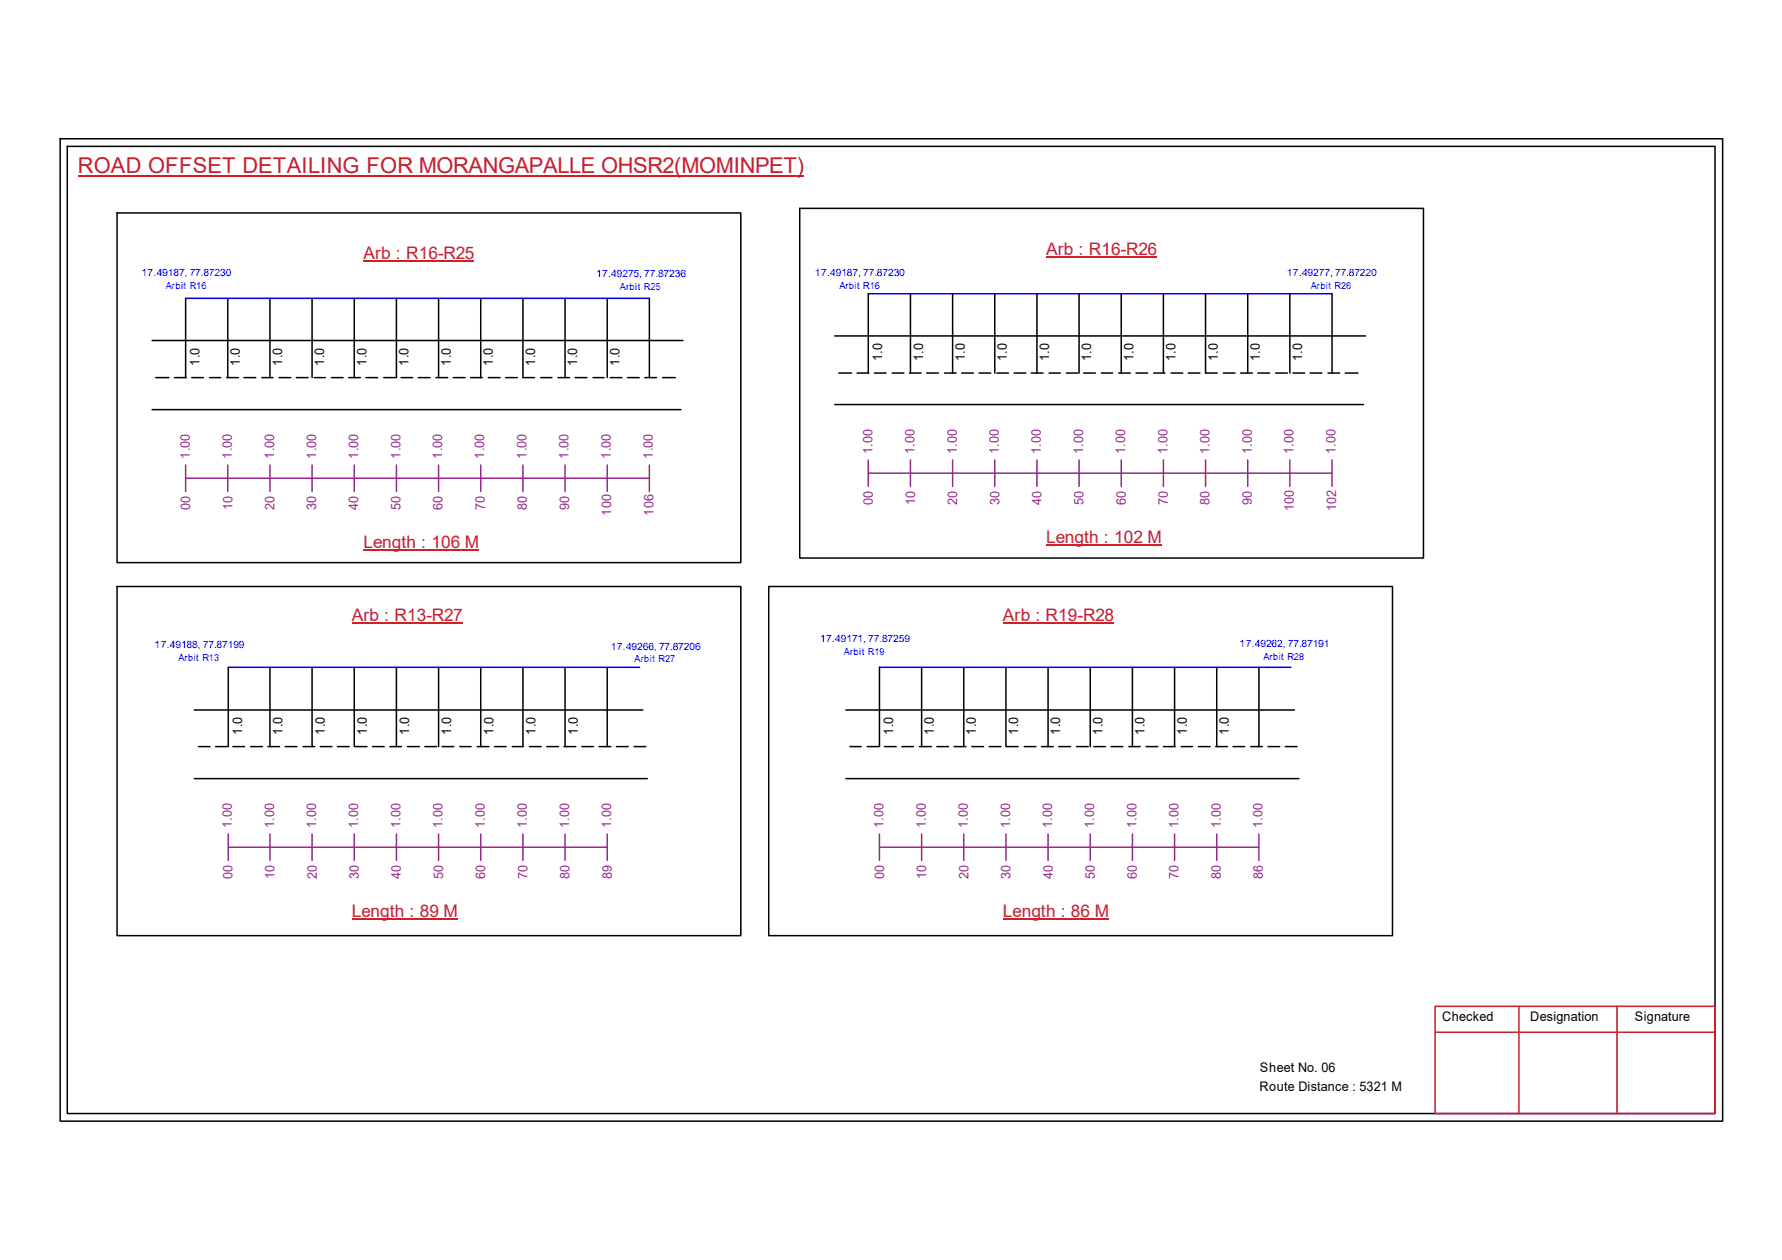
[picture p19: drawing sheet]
<svg xmlns="http://www.w3.org/2000/svg" width="297mm" height="210mm" viewBox="0 0 297 210" stroke-linecap="round" stroke-linejoin="round" font-family="sans-serif">
<defs><g id="words">
<text font-size="3.6" fill="#cd2027" x="13" y="28.9">ROAD OFFSET DETAILING FOR MORANGAPALLE OHSR2(MOMINPET)</text>
<g font-size="2.9" fill="#cd2027">
<text x="60.6" y="43.2">Arb : R16-R25</text>
<text x="174.4" y="42.4">Arb : R16-R26</text>
<text x="60.6" y="91.3">Length : 106 M</text>
<text x="174.4" y="90.4">Length : 102 M</text>
<text x="58.6" y="103.4">Arb : R13-R27</text>
<text x="167.2" y="103.4">Arb : R19-R28</text>
<text x="58.6" y="152.7">Length : 89 M</text>
<text x="167.2" y="152.7">Length : 86 M</text>
</g>
<g font-size="2.2">
<text x="33.2" y="61" transform="rotate(-90 33.2 61)">1.0</text>
<text x="40" y="61" transform="rotate(-90 40 61)">1.0</text>
<text x="47" y="61" transform="rotate(-90 47 61)">1.0</text>
<text x="54.1" y="61" transform="rotate(-90 54.1 61)">1.0</text>
<text x="61.1" y="61" transform="rotate(-90 61.1 61)">1.0</text>
<text x="68.1" y="61" transform="rotate(-90 68.1 61)">1.0</text>
<text x="75.1" y="61" transform="rotate(-90 75.1 61)">1.0</text>
<text x="82.2" y="61" transform="rotate(-90 82.2 61)">1.0</text>
<text x="89.2" y="61" transform="rotate(-90 89.2 61)">1.0</text>
<text x="96.2" y="61" transform="rotate(-90 96.2 61)">1.0</text>
<text x="103.2" y="61" transform="rotate(-90 103.2 61)">1.0</text>
<text x="147" y="60.2" transform="rotate(-90 147 60.2)">1.0</text>
<text x="153.9" y="60.2" transform="rotate(-90 153.9 60.2)">1.0</text>
<text x="160.8" y="60.2" transform="rotate(-90 160.8 60.2)">1.0</text>
<text x="167.8" y="60.2" transform="rotate(-90 167.8 60.2)">1.0</text>
<text x="174.9" y="60.2" transform="rotate(-90 174.9 60.2)">1.0</text>
<text x="181.9" y="60.2" transform="rotate(-90 181.9 60.2)">1.0</text>
<text x="188.9" y="60.2" transform="rotate(-90 188.9 60.2)">1.0</text>
<text x="196" y="60.2" transform="rotate(-90 196 60.2)">1.0</text>
<text x="203" y="60.2" transform="rotate(-90 203 60.2)">1.0</text>
<text x="210" y="60.2" transform="rotate(-90 210 60.2)">1.0</text>
<text x="217" y="60.2" transform="rotate(-90 217 60.2)">1.0</text>
<text x="40.3" y="122.4" transform="rotate(-90 40.3 122.4)">1.0</text>
<text x="47.1" y="122.4" transform="rotate(-90 47.1 122.4)">1.0</text>
<text x="54.1" y="122.4" transform="rotate(-90 54.1 122.4)">1.0</text>
<text x="61.2" y="122.4" transform="rotate(-90 61.2 122.4)">1.0</text>
<text x="68.2" y="122.4" transform="rotate(-90 68.2 122.4)">1.0</text>
<text x="75.2" y="122.4" transform="rotate(-90 75.2 122.4)">1.0</text>
<text x="82.3" y="122.4" transform="rotate(-90 82.3 122.4)">1.0</text>
<text x="89.3" y="122.4" transform="rotate(-90 89.3 122.4)">1.0</text>
<text x="96.3" y="122.4" transform="rotate(-90 96.3 122.4)">1.0</text>
<text x="148.9" y="122.4" transform="rotate(-90 148.9 122.4)">1.0</text>
<text x="155.7" y="122.4" transform="rotate(-90 155.7 122.4)">1.0</text>
<text x="162.7" y="122.4" transform="rotate(-90 162.7 122.4)">1.0</text>
<text x="169.7" y="122.4" transform="rotate(-90 169.7 122.4)">1.0</text>
<text x="176.7" y="122.4" transform="rotate(-90 176.7 122.4)">1.0</text>
<text x="183.8" y="122.4" transform="rotate(-90 183.8 122.4)">1.0</text>
<text x="190.8" y="122.4" transform="rotate(-90 190.8 122.4)">1.0</text>
<text x="197.8" y="122.4" transform="rotate(-90 197.8 122.4)">1.0</text>
<text x="204.8" y="122.4" transform="rotate(-90 204.8 122.4)">1.0</text>
<text x="240.4" y="170.1">Checked</text>
<text x="255.1" y="170.1">Designation</text>
<text x="272.5" y="170.1">Signature</text>
<text x="210" y="178.6">Sheet No. 06</text>
<text x="209.9" y="181.7">Route Distance : 5321 M</text>
</g>
<g font-size="2.2" fill="#93278f">
<text x="31.6" y="76.5" transform="rotate(-90 31.6 76.5)">1.00</text>
<text x="38.6" y="76.5" transform="rotate(-90 38.6 76.5)">1.00</text>
<text x="45.7" y="76.5" transform="rotate(-90 45.7 76.5)">1.00</text>
<text x="52.7" y="76.5" transform="rotate(-90 52.7 76.5)">1.00</text>
<text x="59.7" y="76.5" transform="rotate(-90 59.7 76.5)">1.00</text>
<text x="66.8" y="76.5" transform="rotate(-90 66.8 76.5)">1.00</text>
<text x="73.7" y="76.5" transform="rotate(-90 73.7 76.5)">1.00</text>
<text x="80.7" y="76.5" transform="rotate(-90 80.7 76.5)">1.00</text>
<text x="87.8" y="76.5" transform="rotate(-90 87.8 76.5)">1.00</text>
<text x="94.8" y="76.5" transform="rotate(-90 94.8 76.5)">1.00</text>
<text x="101.8" y="76.5" transform="rotate(-90 101.8 76.5)">1.00</text>
<text x="108.8" y="76.5" transform="rotate(-90 108.8 76.5)">1.00</text>
<text x="145.4" y="75.7" transform="rotate(-90 145.4 75.7)">1.00</text>
<text x="152.4" y="75.7" transform="rotate(-90 152.4 75.7)">1.00</text>
<text x="159.5" y="75.7" transform="rotate(-90 159.5 75.7)">1.00</text>
<text x="166.5" y="75.7" transform="rotate(-90 166.5 75.7)">1.00</text>
<text x="173.5" y="75.7" transform="rotate(-90 173.5 75.7)">1.00</text>
<text x="180.5" y="75.7" transform="rotate(-90 180.5 75.7)">1.00</text>
<text x="187.6" y="75.7" transform="rotate(-90 187.6 75.7)">1.00</text>
<text x="194.6" y="75.7" transform="rotate(-90 194.6 75.7)">1.00</text>
<text x="201.6" y="75.7" transform="rotate(-90 201.6 75.7)">1.00</text>
<text x="208.7" y="75.7" transform="rotate(-90 208.7 75.7)">1.00</text>
<text x="215.6" y="75.7" transform="rotate(-90 215.6 75.7)">1.00</text>
<text x="222.6" y="75.7" transform="rotate(-90 222.6 75.7)">1.00</text>
<text x="31.7" y="84.9" transform="rotate(-90 31.7 84.9)">00</text>
<text x="38.7" y="84.9" transform="rotate(-90 38.7 84.9)">10</text>
<text x="45.8" y="84.9" transform="rotate(-90 45.8 84.9)">20</text>
<text x="52.7" y="84.9" transform="rotate(-90 52.7 84.9)">30</text>
<text x="59.7" y="84.9" transform="rotate(-90 59.7 84.9)">40</text>
<text x="66.8" y="84.9" transform="rotate(-90 66.8 84.9)">50</text>
<text x="73.8" y="84.9" transform="rotate(-90 73.8 84.9)">60</text>
<text x="80.8" y="84.9" transform="rotate(-90 80.8 84.9)">70</text>
<text x="87.8" y="84.9" transform="rotate(-90 87.8 84.9)">80</text>
<text x="94.9" y="84.9" transform="rotate(-90 94.9 84.9)">90</text>
<text x="101.9" y="85.9" transform="rotate(-90 101.9 85.9)">100</text>
<text x="108.9" y="85.9" transform="rotate(-90 108.9 85.9)">106</text>
<text x="145.5" y="84.2" transform="rotate(-90 145.5 84.2)">00</text>
<text x="152.5" y="84.2" transform="rotate(-90 152.5 84.2)">10</text>
<text x="159.6" y="84.2" transform="rotate(-90 159.6 84.2)">20</text>
<text x="166.6" y="84.2" transform="rotate(-90 166.6 84.2)">30</text>
<text x="173.6" y="84.2" transform="rotate(-90 173.6 84.2)">40</text>
<text x="180.6" y="84.2" transform="rotate(-90 180.6 84.2)">50</text>
<text x="187.7" y="84.2" transform="rotate(-90 187.7 84.2)">60</text>
<text x="194.7" y="84.2" transform="rotate(-90 194.7 84.2)">70</text>
<text x="201.6" y="84.2" transform="rotate(-90 201.6 84.2)">80</text>
<text x="208.7" y="84.2" transform="rotate(-90 208.7 84.2)">90</text>
<text x="215.7" y="85.2" transform="rotate(-90 215.7 85.2)">100</text>
<text x="222.7" y="85.2" transform="rotate(-90 222.7 85.2)">102</text>
<text x="38.6" y="138" transform="rotate(-90 38.6 138)">1.00</text>
<text x="45.7" y="138" transform="rotate(-90 45.7 138)">1.00</text>
<text x="52.7" y="138" transform="rotate(-90 52.7 138)">1.00</text>
<text x="59.7" y="138" transform="rotate(-90 59.7 138)">1.00</text>
<text x="66.8" y="138" transform="rotate(-90 66.8 138)">1.00</text>
<text x="73.8" y="138" transform="rotate(-90 73.8 138)">1.00</text>
<text x="80.8" y="138" transform="rotate(-90 80.8 138)">1.00</text>
<text x="87.8" y="138" transform="rotate(-90 87.8 138)">1.00</text>
<text x="94.9" y="138" transform="rotate(-90 94.9 138)">1.00</text>
<text x="101.9" y="138" transform="rotate(-90 101.9 138)">1.00</text>
<text x="147.3" y="138" transform="rotate(-90 147.3 138)">1.00</text>
<text x="154.3" y="138" transform="rotate(-90 154.3 138)">1.00</text>
<text x="161.3" y="138" transform="rotate(-90 161.3 138)">1.00</text>
<text x="168.4" y="138" transform="rotate(-90 168.4 138)">1.00</text>
<text x="175.4" y="138" transform="rotate(-90 175.4 138)">1.00</text>
<text x="182.4" y="138" transform="rotate(-90 182.4 138)">1.00</text>
<text x="189.4" y="138" transform="rotate(-90 189.4 138)">1.00</text>
<text x="196.5" y="138" transform="rotate(-90 196.5 138)">1.00</text>
<text x="203.5" y="138" transform="rotate(-90 203.5 138)">1.00</text>
<text x="210.4" y="138" transform="rotate(-90 210.4 138)">1.00</text>
<text x="38.7" y="146.4" transform="rotate(-90 38.7 146.4)">00</text>
<text x="45.8" y="146.4" transform="rotate(-90 45.8 146.4)">10</text>
<text x="52.8" y="146.4" transform="rotate(-90 52.8 146.4)">20</text>
<text x="59.8" y="146.4" transform="rotate(-90 59.8 146.4)">30</text>
<text x="66.8" y="146.4" transform="rotate(-90 66.8 146.4)">40</text>
<text x="73.9" y="146.4" transform="rotate(-90 73.9 146.4)">50</text>
<text x="80.9" y="146.4" transform="rotate(-90 80.9 146.4)">60</text>
<text x="87.9" y="146.4" transform="rotate(-90 87.9 146.4)">70</text>
<text x="95" y="146.4" transform="rotate(-90 95 146.4)">80</text>
<text x="102" y="146.4" transform="rotate(-90 102 146.4)">89</text>
<text x="147.4" y="146.4" transform="rotate(-90 147.4 146.4)">00</text>
<text x="154.4" y="146.4" transform="rotate(-90 154.4 146.4)">10</text>
<text x="161.4" y="146.4" transform="rotate(-90 161.4 146.4)">20</text>
<text x="168.4" y="146.4" transform="rotate(-90 168.4 146.4)">30</text>
<text x="175.5" y="146.4" transform="rotate(-90 175.5 146.4)">40</text>
<text x="182.5" y="146.4" transform="rotate(-90 182.5 146.4)">50</text>
<text x="189.5" y="146.4" transform="rotate(-90 189.5 146.4)">60</text>
<text x="196.5" y="146.4" transform="rotate(-90 196.5 146.4)">70</text>
<text x="203.5" y="146.4" transform="rotate(-90 203.5 146.4)">80</text>
<text x="210.5" y="146.4" transform="rotate(-90 210.5 146.4)">86</text>
</g>
<g font-size="1.7" fill="#00f">
<text x="23.6" y="46.1">17.49187, 77.87230</text>
<text x="99.4" y="46.2">17.49275, 77.87236</text>
<text x="135.8" y="46.1">17.49187, 77.87230</text>
<text x="214.5" y="46.1">17.49277, 77.87220</text>
<text x="25.8" y="108">17.49188, 77.87199</text>
<text x="136.7" y="107">17.49171, 77.87259</text>
<text x="206.6" y="107.8">17.49262, 77.87191</text>
<text x="101.8" y="108.2">17.49266, 77.87206</text>
</g>
<g font-size="1.6" fill="#00f">
<text x="27.6" y="48.2">Arbit R16</text>
<text x="103.3" y="48.3">Arbit R25</text>
<text x="139.9" y="48.2">Arbit R16</text>
<text x="218.5" y="48.2">Arbit R26</text>
<text x="29.8" y="110.1">Arbit R13</text>
<text x="105.8" y="110.3">Arbit R27</text>
<text x="140.7" y="109.1">Arbit R19</text>
<text x="210.6" y="109.9">Arbit R28</text>
</g>
</g></defs>
<g fill="none" stroke="#000" stroke-width=".25">
<path d="M10 23.1h277.1v163.7h-277.1zM11.2 24.4h274.7v161.1h-274.7zM19.5 35.5h104v58.2h-104zM133.3 34.7h104v58.3h-104zM25.4 56.7h88.4M30.9 49.7v13.2M38 49.7v13.2M45 49.7v13.2M52 49.7v13.2M59.1 49.7v13.2M66.1 49.7v13.2M73.1 49.7v13.2"/>
<path d="M80.1 49.7v13.2M87.2 49.7v13.2h1.9M94.2 49.7v13.2M101.2 49.7v13.2M108.2 49.7v13.2M139.1 56h88.5M144.7 48.9v13.2M151.8 48.9v13.2M158.8 48.9v13.2M165.8 48.9v13.2M172.8 48.9v13.2M179.9 48.9v13.2"/>
<path d="M186.9 48.9v13.2M193.9 48.9v13.2M201 48.9v13.2h1.9M208 48.9v13.2M215 48.9v13.2M222 48.9v13.2M25.4 68.2h88.1M25.9 62.9h2.2M29.1 62.9h1.9M32 62.9h1.9M34.9 62.9h1.9M37.8 62.9h1.9"/>
<path d="M40.7 62.9h1.9M43.6 62.9h1.9M46.5 62.9h2M49.4 62.9h1.9M52.4 62.9h1.8M55.2 62.9h2M58.1 62.9h2M61 62.9h1.9M64 62.9h1.9M66.8 62.9h2M69.7 62.9h2M72.7 62.9h1.9"/>
<path d="M75.6 62.9h1.9M78.4 62.9h2M81.4 62.9h2M84.3 62.9h1.9M90.1 62.9h1.9M93 62.9h2M95.9 62.9h1.9M98.8 62.9h1.9M101.7 62.9h2M104.6 62.9h1.9M107.5 62.9h1.9M110.4 62.9h2.2"/>
<path d="M139.1 67.4h88.2M139.8 62.1h2.1M142.9 62.1h1.9M145.8 62.1h1.9M148.7 62.1h2M151.6 62.1h1.9M154.5 62.1h1.9M157.4 62.1h2M160.3 62.1h2M163.2 62.1h1.9M166.2 62.1h1.9M169 62.1h2"/>
<path d="M171.9 62.1h2M174.9 62.1h1.8M177.8 62.1h1.9M180.6 62.1h2M183.6 62.1h1.9M186.5 62.1h1.9M189.4 62.1h1.9M192.3 62.1h1.9M195.2 62.1h1.9M198.1 62.1h1.9M203.9 62.1h2M206.8 62.1h1.9"/>
<path d="M209.7 62.1h1.9M212.6 62.1h2M215.5 62.1h2M218.4 62.1h1.9M221.4 62.1h1.9M224.2 62.1h2.2M19.5 97.7h104v58.2h-104zM128.1 97.7h104v58.2h-104zM32.4 118.3h74.7M38.1 111.2v13.2M45 111.2v13.2M52 111.2v13.2"/>
<path d="M59.1 111.2v13.2M66.1 111.2v13.2M73.1 111.2v13.2M80.1 111.2v13.2M87.2 111.2v13.2M94.2 111.2v13.2M101.2 111.2v13.2M141 118.3h74.8M146.6 111.2v13.2M153.6 111.2v13.2M160.7 111.2v13.2M167.7 111.2v13.2"/>
<path d="M174.7 111.2v13.2M181.7 111.2v13.2M188.8 111.2v13.2M195.8 111.2v13.2M202.8 111.2v13.2M209.8 111.2v13.2M32.4 129.7h75.5M33.1 124.4h1.9M35.9 124.4h2M38.8 124.4h2M41.8 124.4h1.9M44.7 124.4h1.9"/>
<path d="M47.5 124.4h2M50.5 124.4h1.9M53.4 124.4h1.9M56.3 124.4h1.9M59.2 124.4h2M62.1 124.4h1.9M65 124.4h1.9M67.9 124.4h2M70.8 124.4h2M73.7 124.4h1.9M76.7 124.4h1.8M79.5 124.4h2"/>
<path d="M82.4 124.4h2M85.4 124.4h1.8M88.3 124.4h1.9M91.1 124.4h2M94 124.4h2M97 124.4h1.9M99.9 124.4h1.9M102.7 124.4h2M105.7 124.4h2M141 129.7h75.5M141.7 124.4h1.8M144.6 124.4h1.9"/>
<path d="M147.4 124.4h2M150.3 124.4h2M153.3 124.4h1.9M156.2 124.4h1.9M159 124.4h2M162 124.4h2M164.9 124.4h1.9M167.8 124.4h1.9M170.7 124.4h2M173.6 124.4h2M176.5 124.4h1.9M179.4 124.4h2"/>
<path d="M182.3 124.4h2M185.2 124.4h2M188.2 124.4h1.8M191 124.4h2M193.9 124.4h2M196.9 124.4h1.9M199.8 124.4h1.9M202.6 124.4h2M205.5 124.4h2M208.5 124.4h1.9M211.4 124.4h1.9M214.2 124.4h2"/>
</g>
<path d="M239.2 167.6h46.7v17.9h-46.7zM239.2 172h46.7M253.2 167.6v17.9M269.5 167.6v17.9" fill="none" stroke="#cc1f26" stroke-width=".25"/>
<path d="M13 29.3h121" fill="none" stroke="#cd2027" stroke-width=".25"/>
<path d="M30.9 49.7h77.3M144.7 48.9h77.3M38.1 111.2h68.5M146.6 111.2h68.6" fill="none" stroke="#00f" stroke-width=".25"/>
<g fill="none" stroke="#93278f" stroke-width=".25">
<path d="M30.9 79.7h77.3M30.9 77.5v4.4M38 77.5v4.4M45 77.5v4.4M52 77.5v4.4M59.1 77.5v4.4M66.1 77.5v4.4M73.1 77.5v4.4M80.1 77.5v4.4M87.2 77.5v4.4M94.2 77.5v4.4M101.2 77.5v4.4"/>
<path d="M108.2 77.5v4.4M144.7 78.8h77.3M144.7 76.6v4.4M151.8 76.6v4.4M158.8 76.6v4.4M165.8 76.6v4.4M172.8 76.6v4.4M179.9 76.6v4.4M186.9 76.6v4.4M193.9 76.6v4.4M201 76.6v4.4M208 76.6v4.4"/>
<path d="M215 76.6v4.4M222 76.6v4.4M38.1 138.9v4.4M45 138.9v4.4M52 138.9v4.4M59.1 138.9v4.4M66.1 138.9v4.4M73.1 138.9v4.4M80.1 138.9v4.4M87.2 138.9v4.4M94.2 138.9v4.4M101.2 138.9v4.4"/>
<path d="M146.6 138.9v4.4M153.6 138.9v4.4M160.7 138.9v4.4M167.7 138.9v4.4M174.7 138.9v4.4M181.7 138.9v4.4M188.8 138.9v4.4M195.8 138.9v4.4M202.8 138.9v4.4M209.8 138.9v4.4M38.1 141.1h63.1M146.6 141.1h63.2"/>
</g>
<path d="M60.6 43.5h18.4M174.4 42.8h18.4M60.6 91.6h19.2M174.4 90.8h19.2M58.6 103.7h18.5M167.2 103.7h18.4M58.6 153.1h17.6M167.2 153.1h17.6" fill="none" stroke="#cd2027" stroke-width=".17"/>
<use href="#words"/>
</svg>
